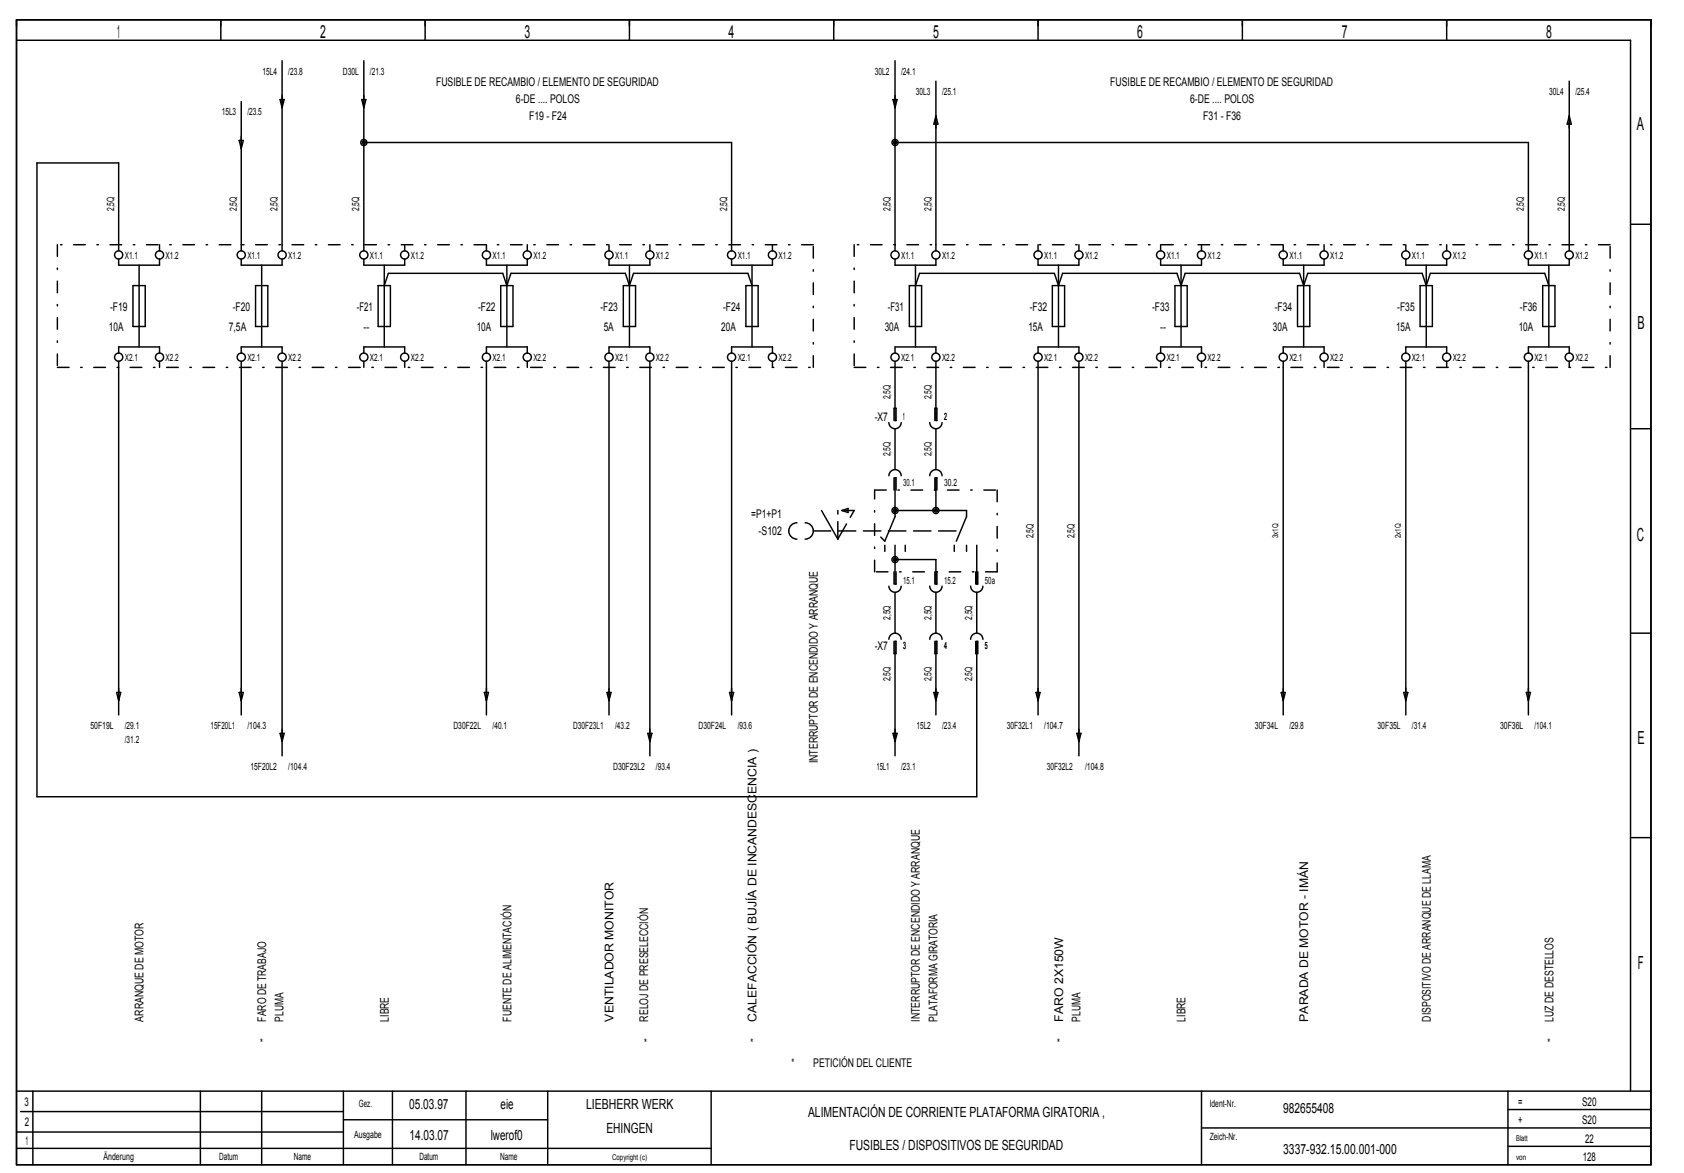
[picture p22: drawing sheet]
<svg xmlns="http://www.w3.org/2000/svg" width="408mm" height="284mm" viewBox="0 0 408 284" stroke-linecap="round" stroke-linejoin="round" font-family="sans-serif">
<defs><g id="words">
<g font-size="4.4">
<text x="28.4" y="9.3">1</text>
<text x="77.5" y="9.3">2</text>
<text x="127.1" y="9.3">3</text>
<text x="176.5" y="9.3">4</text>
<text x="226.1" y="9.3">5</text>
<text x="275.5" y="9.3">6</text>
<text x="325.1" y="9.3">7</text>
<text x="374.6" y="9.3">8</text>
<text x="396.6" y="31.6">A</text>
<text x="396.7" y="79.6">B</text>
<text x="396.6" y="131.1">C</text>
<text x="396.7" y="180.1">E</text>
<text x="396.8" y="234.5">F</text>
</g>
<g font-size="3.4">
<text x="99.2" y="268.5">05.03.97</text>
<text x="121.3" y="268.5">eie</text>
<text x="142" y="268.5">LIEBHERR WERK</text>
<text x="310.9" y="269.5">982655408</text>
<text x="99.2" y="275.9">14.03.07</text>
<text x="118.9" y="275.9">lwerof0</text>
<text x="146.9" y="274.4">EHINGEN</text>
<text x="195.8" y="270.4">ALIMENTACIÓN DE CORRIENTE PLATAFORMA GIRATORIA ,</text>
<text x="205.8" y="278.4">FUSIBLES / DISPOSITIVOS DE SEGURIDAD</text>
<text x="310.9" y="279.4">3337­932.15.00.001­000</text>
</g>
<g font-size="2.9">
<text x="105.6" y="20.7">FUSIBLE DE RECAMBIO / ELEMENTO DE SEGURIDAD</text>
<text x="269" y="20.7">FUSIBLE DE RECAMBIO / ELEMENTO DE SEGURIDAD</text>
<text x="125" y="25">6­DE .... POLOS</text>
<text x="128.2" y="29.2">F19 ­ F24</text>
<text x="288.3" y="25">6­DE .... POLOS</text>
<text x="291.5" y="29.2">F31 ­ F36</text>
<text x="26.7" y="75.2">­F19</text>
<text x="56.4" y="75.2">­F20</text>
<text x="86.4" y="75.2">­F21</text>
<text x="115.8" y="75.2">­F22</text>
<text x="145.5" y="75.2">­F23</text>
<text x="175.2" y="75.2">­F24</text>
<text x="215.1" y="75.2">­F31</text>
<text x="249.5" y="75.2">­F32</text>
<text x="279.1" y="75.2">­F33</text>
<text x="308.8" y="75.2">­F34</text>
<text x="338.5" y="75.2">­F35</text>
<text x="368.2" y="75.2">­F36</text>
<text x="26.4" y="80.1">10A</text>
<text x="55.5" y="80.1">7,5A</text>
<text x="88.1" y="80.1">­­</text>
<text x="115.5" y="80.1">10A</text>
<text x="146.3" y="80.1">5A</text>
<text x="174.8" y="80.1">20A</text>
<text x="214.4" y="80.1">30A</text>
<text x="249.1" y="80.1">15A</text>
<text x="281.1" y="80.1">­­</text>
<text x="308.4" y="80.1">30A</text>
<text x="338.2" y="80.1">15A</text>
<text x="367.9" y="80.1">10A</text>
<text x="212" y="101.9">­X7</text>
<text x="182" y="125.3">=P1+P1</text>
<text x="183.8" y="129.6">­S102</text>
<text x="212" y="157.4">­X7</text>
<text x="198.1" y="184.8" transform="rotate(-90 198.1 184.8)">INTERRUPTOR DE ENCENDIDO Y ARRANQUE</text>
<text x="34.8" y="247.3" transform="rotate(-90 34.8 247.3)">ARRANQUE DE MOTOR</text>
<text x="64.5" y="247.3" transform="rotate(-90 64.5 247.3)">FARO DE TRABAJO</text>
<text x="68.7" y="247.3" transform="rotate(-90 68.7 247.3)">PLUMA</text>
<text x="94.2" y="247.3" transform="rotate(-90 94.2 247.3)">LIBRE</text>
<text x="123.9" y="247.3" transform="rotate(-90 123.9 247.3)">FUENTE DE ALIMENTACIÓN</text>
<text x="148.6" y="247.3" transform="rotate(-90 148.6 247.3)">VENTILADOR MONITOR</text>
<text x="157.1" y="247.3" transform="rotate(-90 157.1 247.3)">RELOJ DE PRESELECCIÓN</text>
<text x="183.3" y="247.3" transform="rotate(-90 183.3 247.3)">CALEFACCIÓN ( BUJÍA DE INCANDESCENCIA )</text>
<text x="222.9" y="247.3" transform="rotate(-90 222.9 247.3)">INTERRUPTOR DE ENCENDIDO Y ARRANQUE</text>
<text x="227.1" y="247.3" transform="rotate(-90 227.1 247.3)">PLATAFORMA GIRATORIA</text>
<text x="257.5" y="247.3" transform="rotate(-90 257.5 247.3)">FARO 2X150W</text>
<text x="261.8" y="247.3" transform="rotate(-90 261.8 247.3)">PLUMA</text>
<text x="287.2" y="247.3" transform="rotate(-90 287.2 247.3)">LIBRE</text>
<text x="316.9" y="247.3" transform="rotate(-90 316.9 247.3)">PARADA DE MOTOR ­ IMÁN</text>
<text x="346.6" y="247.3" transform="rotate(-90 346.6 247.3)">DISPOSITIVO DE ARRANQUE DE LLAMA</text>
<text x="376.3" y="247.3" transform="rotate(-90 376.3 247.3)">LUZ DE DESTELLOS</text>
<text x="63" y="253.4">*</text>
<text x="156.1" y="253.4">*</text>
<text x="181.8" y="253.4">*</text>
<text x="256.1" y="253.4">*</text>
<text x="374.9" y="253.4">*</text>
<text x="191.7" y="258.3">*</text>
<text x="197" y="258.3">PETICIÓN DEL CLIENTE</text>
<text x="5.9" y="267.8">3</text>
<text x="367.8" y="267.8">=</text>
<text x="383.3" y="267.8">S20</text>
<text x="6" y="272.7">2</text>
<text x="367.8" y="272.2">+</text>
<text x="383.3" y="272.2">S20</text>
<text x="6.2" y="277.2">1</text>
<text x="383.5" y="281.1">128</text>
<text x="384" y="276.7">22</text>
</g>
<g font-size="2.4">
<text x="63.6" y="18.1">15L4</text>
<text x="69.8" y="18.1">/23.8</text>
<text x="83.1" y="18.1">D30L</text>
<text x="89.6" y="18.1">/21.3</text>
<text x="212" y="18.1">30L2</text>
<text x="218.3" y="18.1">/24.1</text>
<text x="221.9" y="23">30L3</text>
<text x="228.2" y="23">/25.1</text>
<text x="375.3" y="23">30L4</text>
<text x="381.7" y="23">/25.4</text>
<text x="53.7" y="28">15L3</text>
<text x="59.9" y="28">/23.5</text>
<text x="27.6" y="51.1" transform="rotate(-90 27.6 51.1)">2,5Q</text>
<text x="57.3" y="51.1" transform="rotate(-90 57.3 51.1)">2,5Q</text>
<text x="67.2" y="51.1" transform="rotate(-90 67.2 51.1)">2,5Q</text>
<text x="87" y="51.1" transform="rotate(-90 87 51.1)">2,5Q</text>
<text x="176.1" y="51.1" transform="rotate(-90 176.1 51.1)">2,5Q</text>
<text x="215.7" y="51.1" transform="rotate(-90 215.7 51.1)">2,5Q</text>
<text x="225.6" y="51.1" transform="rotate(-90 225.6 51.1)">2,5Q</text>
<text x="369.2" y="51.1" transform="rotate(-90 369.2 51.1)">2,5Q</text>
<text x="379.1" y="51.1" transform="rotate(-90 379.1 51.1)">2,5Q</text>
<text x="30.2" y="62.6">X1.1</text>
<text x="40.1" y="62.6">X1.2</text>
<text x="59.9" y="62.6">X1.1</text>
<text x="69.8" y="62.6">X1.2</text>
<text x="89.6" y="62.6">X1.1</text>
<text x="99.5" y="62.6">X1.2</text>
<text x="119.3" y="62.6">X1.1</text>
<text x="129.2" y="62.6">X1.2</text>
<text x="149" y="62.6">X1.1</text>
<text x="158.9" y="62.6">X1.2</text>
<text x="178.7" y="62.6">X1.1</text>
<text x="188.6" y="62.6">X1.2</text>
<text x="218.3" y="62.6">X1.1</text>
<text x="228.2" y="62.6">X1.2</text>
<text x="253" y="62.6">X1.1</text>
<text x="262.9" y="62.6">X1.2</text>
<text x="282.7" y="62.6">X1.1</text>
<text x="292.6" y="62.6">X1.2</text>
<text x="312.4" y="62.6">X1.1</text>
<text x="322.3" y="62.6">X1.2</text>
<text x="342.1" y="62.6">X1.1</text>
<text x="352" y="62.6">X1.2</text>
<text x="371.8" y="62.6">X1.1</text>
<text x="381.7" y="62.6">X1.2</text>
<text x="30.2" y="87.4">X2.1</text>
<text x="40.1" y="87.4">X2.2</text>
<text x="59.9" y="87.4">X2.1</text>
<text x="69.8" y="87.4">X2.2</text>
<text x="89.6" y="87.4">X2.1</text>
<text x="99.5" y="87.4">X2.2</text>
<text x="119.3" y="87.4">X2.1</text>
<text x="129.2" y="87.4">X2.2</text>
<text x="149" y="87.4">X2.1</text>
<text x="158.9" y="87.4">X2.2</text>
<text x="178.7" y="87.4">X2.1</text>
<text x="188.6" y="87.4">X2.2</text>
<text x="218.3" y="87.4">X2.1</text>
<text x="228.2" y="87.4">X2.2</text>
<text x="253" y="87.4">X2.1</text>
<text x="262.9" y="87.4">X2.2</text>
<text x="282.7" y="87.4">X2.1</text>
<text x="292.6" y="87.4">X2.2</text>
<text x="312.4" y="87.4">X2.1</text>
<text x="322.3" y="87.4">X2.2</text>
<text x="342.1" y="87.4">X2.1</text>
<text x="352" y="87.4">X2.2</text>
<text x="371.8" y="87.4">X2.1</text>
<text x="381.7" y="87.4">X2.2</text>
<text x="215.7" y="96.7" transform="rotate(-90 215.7 96.7)">2,5Q</text>
<text x="218.8" y="101.7">1</text>
<text x="225.6" y="96.7" transform="rotate(-90 225.6 96.7)">2,5Q</text>
<text x="228.7" y="101.7">2</text>
<text x="215.7" y="110.5" transform="rotate(-90 215.7 110.5)">2,5Q</text>
<text x="225.6" y="110.5" transform="rotate(-90 225.6 110.5)">2,5Q</text>
<text x="218.8" y="117.5">30.1</text>
<text x="228.7" y="117.5">30.2</text>
<text x="250.4" y="130.3" transform="rotate(-90 250.4 130.3)">2,5Q</text>
<text x="260.3" y="130.3" transform="rotate(-90 260.3 130.3)">2,5Q</text>
<text x="218.8" y="141.3">15.1</text>
<text x="228.7" y="141.3">15.2</text>
<text x="238.6" y="141.3">50a</text>
<text x="215.7" y="150.1" transform="rotate(-90 215.7 150.1)">2,5Q</text>
<text x="225.6" y="150.1" transform="rotate(-90 225.6 150.1)">2,5Q</text>
<text x="235.5" y="150.1" transform="rotate(-90 235.5 150.1)">2,5Q</text>
<text x="218.8" y="157.1">3</text>
<text x="228.7" y="157.1">4</text>
<text x="238.6" y="157.1">5</text>
<text x="215.7" y="165" transform="rotate(-90 215.7 165)">2,5Q</text>
<text x="225.6" y="165" transform="rotate(-90 225.6 165)">2,5Q</text>
<text x="235.5" y="165" transform="rotate(-90 235.5 165)">2,5Q</text>
<text x="21.9" y="176.5">50F19L</text>
<text x="30.2" y="176.5">/29.1</text>
<text x="30.2" y="179.9">/31.2</text>
<text x="51" y="176.5">15F20L1</text>
<text x="59.9" y="176.5">/104.3</text>
<text x="109.9" y="176.5">D30F22L</text>
<text x="119.3" y="176.5">/40.1</text>
<text x="138.8" y="176.5">D30F23L1</text>
<text x="149" y="176.5">/43.2</text>
<text x="169.3" y="176.5">D30F24L</text>
<text x="178.7" y="176.5">/93.6</text>
<text x="222" y="176.5">15L2</text>
<text x="228.2" y="176.5">/23.4</text>
<text x="243.9" y="176.5">30F32L1</text>
<text x="253" y="176.5">/104.7</text>
<text x="304" y="176.5">30F34L</text>
<text x="312.4" y="176.5">/29.8</text>
<text x="333.7" y="176.5">30F35L</text>
<text x="342.1" y="176.5">/31.4</text>
<text x="363.4" y="176.5">30F36L</text>
<text x="371.8" y="176.5">/104.1</text>
<text x="60.7" y="186.4">15F20L2</text>
<text x="69.8" y="186.4">/104.4</text>
<text x="148.5" y="186.4">D30F23L2</text>
<text x="158.9" y="186.4">/93.4</text>
<text x="212.3" y="186.4">15L1</text>
<text x="218.3" y="186.4">/23.1</text>
<text x="253.6" y="186.4">30F32L2</text>
<text x="262.9" y="186.4">/104.8</text>
<text x="87" y="268">Gez.</text>
<text x="293.1" y="268">Ident­Nr.</text>
<text x="85.8" y="275.5">Ausgabe</text>
<text x="293.1" y="275.9">Zeich­Nr.</text>
<text x="25.1" y="280.9">Änderung</text>
<text x="53.1" y="280.9">Datum</text>
<text x="71.2" y="280.9">Name</text>
<text x="101.6" y="280.9">Datum</text>
<text x="121.2" y="280.9">Name</text>
</g>
<g font-size="1.9">
<text x="309.7" y="130.3" transform="rotate(-90 309.7 130.3)">3x1Q</text>
<text x="339.4" y="130.3" transform="rotate(-90 339.4 130.3)">2x1Q</text>
<text x="148.3" y="280.8">Copyright (c)</text>
<text x="367.3" y="280.8">von</text>
<text x="367.3" y="276.4">Blatt</text>
</g>
</g></defs>
<g fill="none" stroke="#000" stroke-width=".35">
<path d="M4 4.8h396v277.2h-396zM4 9.7h391.1v254.5M53.5 4.8v4.9M68.3 14.7v46M88.1 14.7v46M103 4.8v4.9M152.5 4.8v4.9M202 4.8v4.9M216.8 14.7v46M226.8 19.6v41.1M251.5 4.8v4.9M301 4.8v4.9"/>
<path d="M350.5 4.8v4.9M380.2 19.6v41.1M58 34h.9l-.5 2zM58.4 24.6v36.1M67.9 24.1h.9l-.5 2zM87.7 24.1h.9l-.5 2zM88.1 34.5h89.1v26.2M216.4 24.1h.9l-.5 2zM216.8 34.5h153.5v26.2M226.8 28.1l.4 1.9h-.9zM380.2 28.1l.5 1.9h-1zM38.7 59.2v1.5"/>
<path d="M98.1 59.2v1.5M117.8 59.2v1.5M127.8 59.2v1.5M147.6 59.2v1.5M157.5 59.2v1.5M187.1 59.2v1.5M251.5 59.2v1.5M261.4 59.2v1.5M281.2 59.2v1.5M291.1 59.2v1.5M310.9 59.2v1.5M320.8 59.2v1.5"/>
<path d="M340.6 59.2v1.5M350.5 59.2v1.5M395.1 54.3h4.9M28.8 60.7v-21.3h-19.8v153.5h227.7v-37.6h.2v2.9h-.5v-2.9M28.8 62.7v1.5h9.9v-1.5M32.2 69.1h3v9.9h-3zM33.7 64.2v19.8M58.4 62.7v1.5h9.9v-1.5M61.9 69.1h3v9.9h-3zM63.4 64.2v19.8M88.1 62.7v1.5h10v-1.5M91.6 69.1h3v9.9h-3z"/>
<path d="M93.1 64.2v19.8M93.1 69.1l1-2.9h27.7l1 2.9 1-2.9h27.7l1 2.9 1-2.9h27.7l1 2.9M117.8 62.7v1.5h10v-1.5M121.3 69.1h3v9.9h-3zM122.8 64.2v19.8M147.6 62.7v1.5h9.9v-1.5M151 69.1h3v9.9h-3zM152.5 64.2v19.8M177.2 62.7v1.5h9.9v-1.5M180.7 69.1h3v9.9h-3zM182.2 64.2v19.8M216.8 62.7v1.5h10v-1.5"/>
<path d="M220.3 69.1h3v9.9h-3zM221.8 64.2v19.8M221.8 69.1l1-2.9h32.7l1 2.9 .9-2.9h27.8l1 2.9 .9-2.9h27.8l.9 2.9 1-2.9h27.8l.9 2.9 1-2.9h27.8l1 2.9M251.5 62.7v1.5h9.9v-1.5M255 69.1h2.9v9.9h-2.9zM256.5 64.2v19.8M281.2 62.7v1.5h9.9v-1.5M284.7 69.1h2.9v9.9h-2.9zM286.2 64.2v19.8M310.9 62.7v1.5h9.9v-1.5M314.4 69.1h2.9v9.9h-2.9zM315.8 64.2v19.8"/>
<path d="M340.6 62.7v1.5h9.9v-1.5M344.1 69.1h2.9v9.9h-2.9zM345.5 64.2v19.8M370.3 62.7v1.5h9.9v-1.5M373.8 69.1h2.9v9.9h-2.9zM375.3 64.2v19.8M28.8 85.5v-1.5h9.9v1.5M28.8 87.5v85.6M38.7 87.5v1.4M58.4 85.5v-1.5h9.9v1.5M58.4 87.5v85.6M68.3 87.5v95.5"/>
<path d="M88.1 85.5v-1.5h10v1.5M88.1 87.5v1.4M98.1 87.5v1.4M117.8 85.5v-1.5h10v1.5M117.8 87.5v85.6M127.8 87.5v1.4M147.6 85.5v-1.5h9.9v1.5M147.6 87.5v85.6M157.5 87.5v95.5M177.2 85.5v-1.5h9.9v1.5M177.2 87.5v85.6M187.1 87.5v1.4"/>
<path d="M216.8 87.5v14.3h.3v-3h-.5v3M216.8 85.5v-1.5h10v1.5M226.8 87.5v14.3h.2v-3h-.5v3M251.5 85.5v-1.5h9.9v1.5M251.5 87.5v85.6M261.4 87.5v95.5M281.2 85.5v-1.5h9.9v1.5M281.2 87.5v1.4M291.1 87.5v1.4M310.9 85.5v-1.5h9.9v1.5M310.9 87.5v85.6M320.8 87.5v1.4"/>
<path d="M340.6 85.5v-1.5h9.9v1.5M340.6 87.5v85.6M350.5 87.5v1.4M370.3 85.5v-1.5h9.9v1.5M370.3 87.5v85.6M380.2 87.5v1.4M215.4 115.2a1.48 1.48 0 0 1 1.5-1.5 1.48 1.48 0 0 1 1.4 1.5M215.4 102.3a1.48 1.48 0 0 0 1.5 1.5 1.48 1.48 0 0 0 1.4-1.5M216.6 115.7v2.9M216.8 103.8v9.9M217.1 118.6v-2.9h-.3v9.4l-2.4 5.9-1-1M225.3 115.2a1.48 1.48 0 0 1 1.5-1.5 1.48 1.48 0 0 1 1.4 1.5"/>
<path d="M225.3 102.3a1.48 1.48 0 0 0 1.5 1.5 1.48 1.48 0 0 0 1.4-1.5M226.5 115.7v2.9M226.8 103.8v9.9M227 118.6v-2.9h-.2v7.9M395.1 103.8h4.9M193.1 126.6a1.98 1.98 0 0 0-2 1.9 1.98 1.98 0 0 0 2 2M195.1 126.6a1.98 1.98 0 0 1 1.9 1.9 1.98 1.98 0 0 1-1.9 2M199 123.6l4 6.9M204 123.6l1.5-.5v1zM204 123.6h2.9M214.4 132v1.5M216.6 138.4v3"/>
<path d="M216.8 132v9.4h.3v-3M216.8 135.5h10v5.9h.2v-3M216.8 123.6h17.4v1.5l-2.5 5.9M219.3 132v1.5M226.5 138.4v3M231.2 132v1.5M234.2 132v1.5M236.4 138.4v3M236.7 132v9.4h.2v-3M215.4 154.8a1.48 1.48 0 0 1 1.5-1.5 1.48 1.48 0 0 1 1.4 1.5M215.4 141.9a1.48 1.48 0 0 0 1.5 1.5 1.48 1.48 0 0 0 1.4-1.5M216.6 155.3v2.9h.5v-2.9h-.3v27.7"/>
<path d="M216.8 143.4v9.9M225.3 154.8a1.48 1.48 0 0 1 1.5-1.5 1.48 1.48 0 0 1 1.4 1.5M225.3 141.9a1.48 1.48 0 0 0 1.5 1.5 1.48 1.48 0 0 0 1.4-1.5M226.5 155.3v2.9h.5v-2.9h-.2v17.8M226.8 143.4v9.9M235.2 154.8a1.49 1.49 0 0 1 1.4-1.5 1.49 1.49 0 0 1 1.5 1.5M235.2 141.9a1.49 1.49 0 0 0 1.4 1.5 1.49 1.49 0 0 0 1.5-1.5M236.7 143.4v9.9M395.1 153.3h4.9M28.3 167.7h.9l-.4 1.9zM58 167.7h.9l-.5 1.9zM67.9 177.6h.9l-.5 1.9z"/>
<path d="M117.4 167.7h.9l-.5 1.9zM147.1 167.7h.9l-.4 1.9zM157 177.6h.9l-.4 1.9zM176.8 167.7h.9l-.5 1.9zM216.4 177.6h.9l-.5 1.9zM226.3 167.7h.9l-.4 1.9zM251 167.7h1l-.5 1.9zM260.9 177.6h1l-.5 1.9zM310.4 167.7h1l-.5 1.9zM340.1 167.7h1l-.5 1.9zM369.8 167.7h1l-.5 1.9zM395.1 202.8h4.9"/>
<path d="M4 278h168.3M4 274.1h79.2M4 264.2h396M5 269.1h78.2M8 264.2v17.8M48.5 264.2v17.8M63.4 264.2v17.8M83.2 264.2v17.8M83.2 271.1h49.5M95.1 264.2v17.8M112.9 264.2v17.8M132.7 264.2v17.8"/>
<path d="M172.3 264.2v17.8M291.1 264.2v17.8M291.1 273.1h108.9M365.4 264.2v17.8M365.4 277.5h34.6M365.4 268.6h34.6"/>
<circle cx="88.1" cy="34.5" r=".74"/>
<circle cx="88.1" cy="34.5" r=".37"/>
<circle cx="216.8" cy="34.5" r=".74"/>
<circle cx="216.8" cy="34.5" r=".37"/>
<circle cx="28.7" cy="61.7" r=".99"/>
<circle cx="38.6" cy="61.7" r=".99"/>
<circle cx="58.4" cy="61.7" r=".99"/>
<circle cx="68.3" cy="61.7" r=".99"/>
<circle cx="88.1" cy="61.7" r=".99"/>
<circle cx="98" cy="61.7" r=".99"/>
<circle cx="117.8" cy="61.7" r=".99"/>
<circle cx="127.7" cy="61.7" r=".99"/>
<circle cx="147.5" cy="61.7" r=".99"/>
<circle cx="157.4" cy="61.7" r=".99"/>
<circle cx="177.2" cy="61.7" r=".99"/>
<circle cx="187.1" cy="61.7" r=".99"/>
<circle cx="216.8" cy="61.7" r=".99"/>
<circle cx="226.7" cy="61.7" r=".99"/>
<circle cx="251.5" cy="61.7" r=".99"/>
<circle cx="261.4" cy="61.7" r=".99"/>
<circle cx="281.2" cy="61.7" r=".99"/>
<circle cx="291.1" cy="61.7" r=".99"/>
<circle cx="310.9" cy="61.7" r=".99"/>
<circle cx="320.8" cy="61.7" r=".99"/>
<circle cx="340.6" cy="61.7" r=".99"/>
<circle cx="350.5" cy="61.7" r=".99"/>
<circle cx="370.3" cy="61.7" r=".99"/>
<circle cx="380.2" cy="61.7" r=".99"/>
<circle cx="28.7" cy="86.5" r=".99"/>
<circle cx="38.6" cy="86.5" r=".99"/>
<circle cx="58.4" cy="86.5" r=".99"/>
<circle cx="68.3" cy="86.5" r=".99"/>
<circle cx="88.1" cy="86.5" r=".99"/>
<circle cx="98" cy="86.5" r=".99"/>
<circle cx="117.8" cy="86.5" r=".99"/>
<circle cx="127.7" cy="86.5" r=".99"/>
<circle cx="147.5" cy="86.5" r=".99"/>
<circle cx="157.4" cy="86.5" r=".99"/>
<circle cx="177.2" cy="86.5" r=".99"/>
<circle cx="187.1" cy="86.5" r=".99"/>
<circle cx="216.8" cy="86.5" r=".99"/>
<circle cx="226.7" cy="86.5" r=".99"/>
<circle cx="251.5" cy="86.5" r=".99"/>
<circle cx="261.4" cy="86.5" r=".99"/>
<circle cx="281.2" cy="86.5" r=".99"/>
<circle cx="291.1" cy="86.5" r=".99"/>
<circle cx="310.9" cy="86.5" r=".99"/>
<circle cx="320.8" cy="86.5" r=".99"/>
<circle cx="340.6" cy="86.5" r=".99"/>
<circle cx="350.5" cy="86.5" r=".99"/>
<circle cx="370.3" cy="86.5" r=".99"/>
<circle cx="380.2" cy="86.5" r=".99"/>
<circle cx="216.8" cy="123.6" r=".74"/>
<circle cx="216.8" cy="135.5" r=".74"/>
<circle cx="216.8" cy="123.6" r=".37"/>
<circle cx="216.8" cy="135.5" r=".37"/>
<circle cx="226.7" cy="123.6" r=".74"/>
<circle cx="226.7" cy="123.6" r=".37"/>
</g>
<path d="M13.9 59.2v29.7M197 59.2h-183.1M206.9 59.2v29.7M390.1 59.2h-183.2M13.9 88.9h183.1M197 88.9v-29.7M206.9 88.9h183.2M390.1 88.9v-29.7M211.9 118.6h29.7M241.6 118.6v19.8M211.9 138.4v-19.8M241.6 138.4h-29.7" fill="none" stroke="#000" stroke-width=".35" stroke-dasharray="2.8 2.8 .4 2.8"/>
<path d="M197 128.5h34.7M203 130.5v-6.9M203 130.5l3.9-6.9" fill="none" stroke="#000" stroke-width=".35" stroke-dasharray="4.2 1.8"/>
<use href="#words"/>
</svg>
